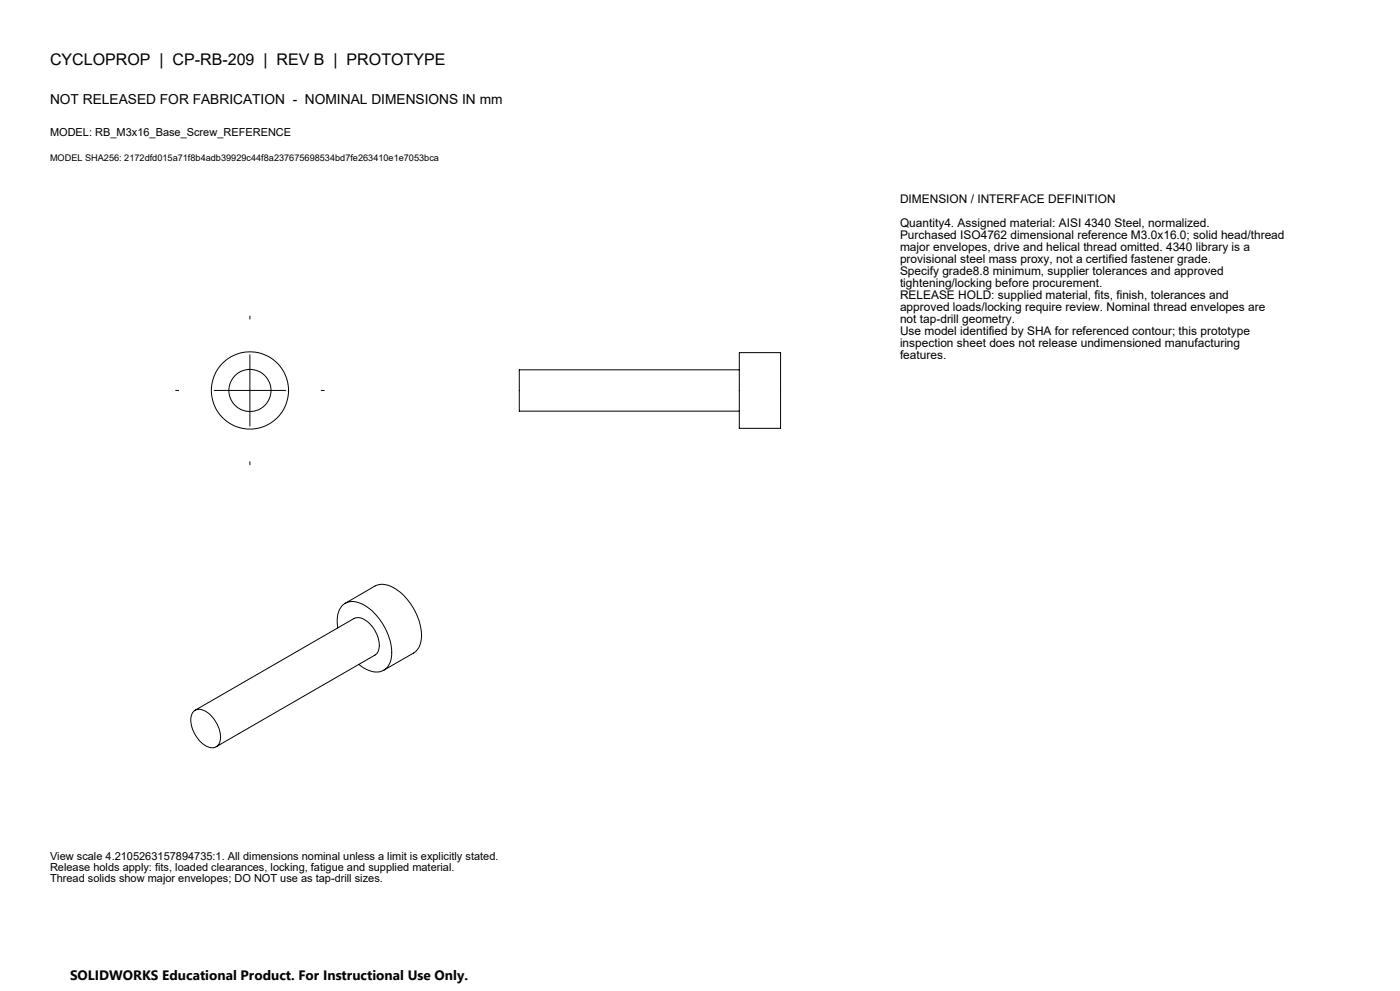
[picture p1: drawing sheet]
<svg xmlns="http://www.w3.org/2000/svg" width="420mm" height="297mm" viewBox="0 0 420 297" stroke-linecap="round" stroke-linejoin="round" font-family="sans-serif">
<defs><g id="words">
<text font-size="4.8" x="15" y="19.4">CYCLOPROP | CP-RB-209 | REV B | PROTOTYPE</text>
<g font-size="4.1">
<text x="15" y="31.1">NOT RELEASED FOR FABRICATION - NOMINAL DIMENSIONS IN mm</text>
<text x="21" y="293.7">SOLIDWORKS Educational Product. For Instructional Use Only.</text>
</g>
<g font-size="3.6">
<text x="270" y="60.8">DIMENSION / INTERFACE DEFINITION</text>
<text x="270" y="68">Quantity4. Assigned material: AISI 4340 Steel, normalized.</text>
<text x="270" y="71.6">Purchased ISO4762 dimensional reference M3.0x16.0; solid head/thread</text>
<text x="270" y="75.2">major envelopes, drive and helical thread omitted. 4340 library is a</text>
<text x="270" y="78.8">provisional steel mass proxy, not a certified fastener grade.</text>
<text x="270" y="82.4">Specify grade8.8 minimum, supplier tolerances and approved</text>
<text x="270" y="86">tightening/locking before procurement.</text>
<text x="270" y="89.6">RELEASE HOLD: supplied material, fits, finish, tolerances and</text>
<text x="270" y="93.2">approved loads/locking require review. Nominal thread envelopes are</text>
<text x="270" y="96.8">not tap-drill geometry.</text>
<text x="270" y="100.4">Use model identified by SHA for referenced contour; this prototype</text>
<text x="270" y="104">inspection sheet does not release undimensioned manufacturing</text>
<text x="270" y="107.6">features.</text>
</g>
<g font-size="3.3">
<text x="15" y="40.7">MODEL: RB_M3x16_Base_Screw_REFERENCE</text>
<text x="15" y="257.7">View scale 4.2105263157894735:1. All dimensions nominal unless a limit is explicitly stated.</text>
<text x="15" y="261.1">Release holds apply: fits, loaded clearances, locking, fatigue and supplied material.</text>
<text x="15" y="264.5">Thread solids show major envelopes; DO NOT use as tap-drill sizes.</text>
</g>
<text font-size="2.7" x="15" y="48.4">MODEL SHA256: 2172dfd015a71f8b4adb39929c44f8a237675698534bd7fe263410e1e7053bca</text>
</g></defs>
<g fill="none" stroke="#000" stroke-width=".3">
<path d="M75 94.8v.8M52.7 117h.9M64.3 117h21.4M75 106.3v21.4M96.4 117h.9M221.8 105.7h12.4v22.7h-12.4zM221.8 110.8h-66v12.4h66M75 138.4v.9M101.3 188.2a6.9 6.9 0 0 1 2.2-7.4 6.8 6.8 0 0 1 7.6 1.8 17.8 17.8 0 0 1 6.3 14.3 4.7 4.7 0 0 1-7.5 3.7l-2.3-1.5M103.5 180.8l9-5.2a6.4 6.4 0 0 1 6.9 1.4 17.6 17.6 0 0 1 7 14.7 5.2 5.2 0 0 1-2.3 4l-9 5.2M58 213.3a3.2 3.2 0 0 1 4.6 .5 8.8 8.8 0 0 1 3.2 8.9 2.65 2.65 0 0 1-4.1 .8 9.3 9.3 0 0 1-4.3-9.1zM58.5 212.9l47.7-27.5a4.2 4.2 0 0 1 4.9 1.7 8.5 8.5 0 0 1 2.4 8.1l-1 1.1-47.7 27.5"/>
<circle cx="75" cy="117" r="11.6"/>
<circle cx="75" cy="117" r="6.3"/>
</g>
<use href="#words"/>
</svg>
